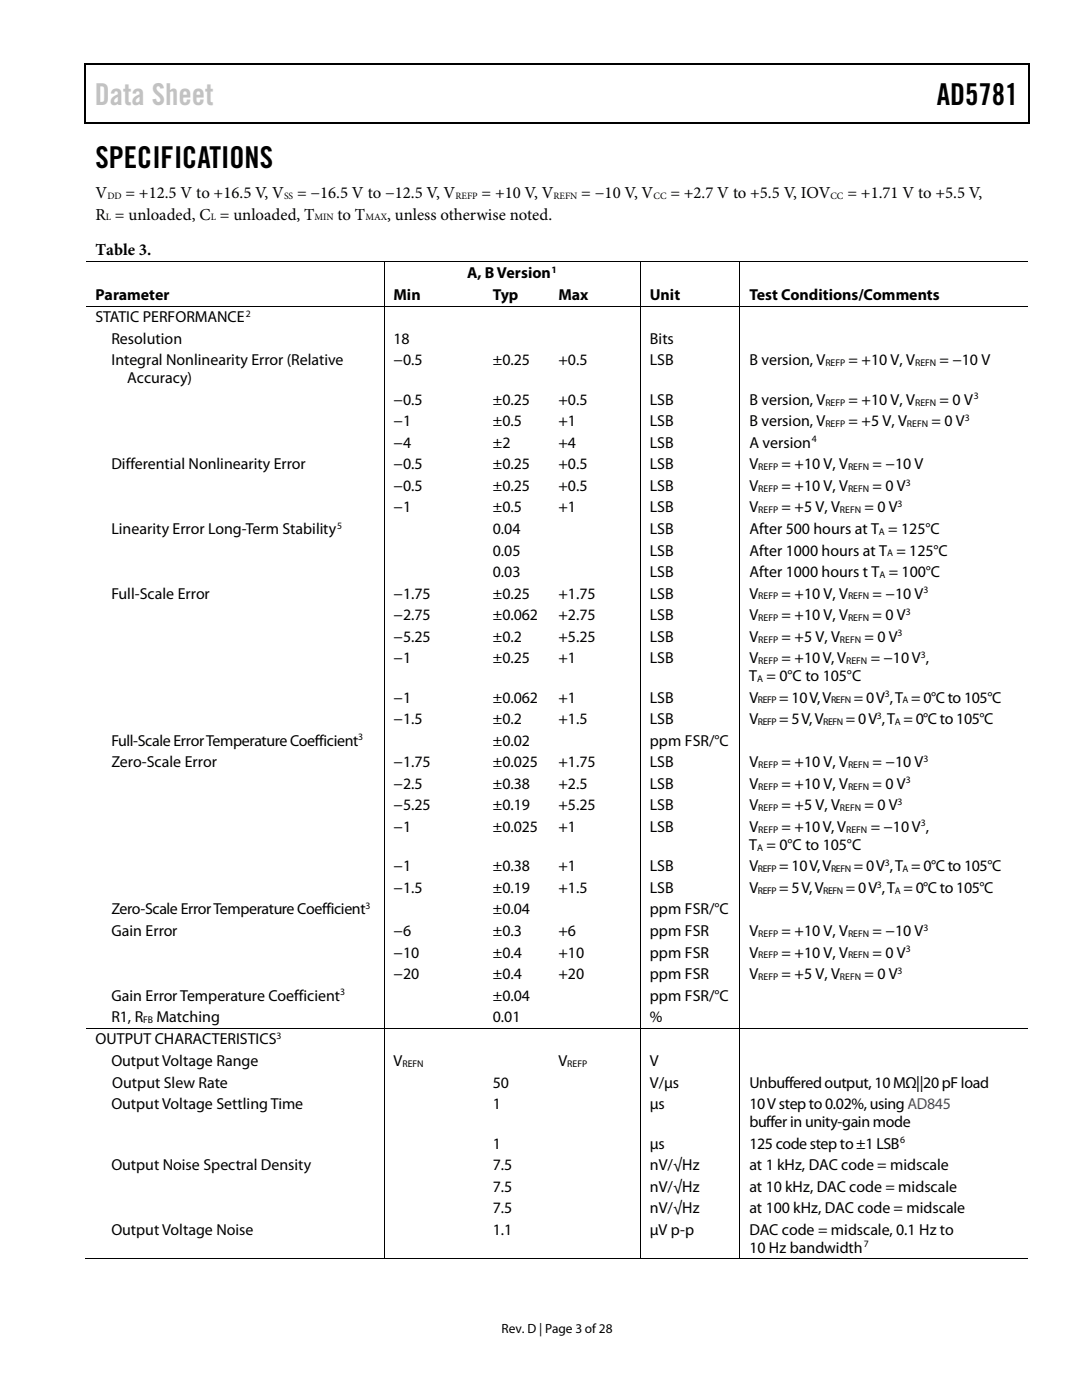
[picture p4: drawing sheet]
<svg xmlns="http://www.w3.org/2000/svg" width="216mm" height="279mm" viewBox="0 0 216 279" stroke-linecap="round" stroke-linejoin="round" font-family="sans-serif">
<defs><g id="words">
<text font-size="6" fill="#c1c1c1" x="18.9" y="20.9">Data Sheet</text>
<g font-size="6">
<text x="186.9" y="20.9">AD5781</text>
<text x="19" y="33.6">SPECIFICATIONS</text>
</g>
<g font-size="3.3">
<text x="19" y="39.5">V</text>
<text x="25.1" y="39.5">= +12.5 V to +16.5 V, V</text>
<text x="59.3" y="39.5">= −16.5 V to −12.5 V, V</text>
<text x="96.1" y="39.5">= +10 V, V</text>
<text x="116" y="39.5">= −10 V, V</text>
<text x="133.8" y="39.5">= +2.7 V to +5.5 V, IOV</text>
<text x="169.1" y="39.5">= +1.71 V to +5.5 V,</text>
<text x="19" y="43.8">R = unloaded, C = unloaded, T</text>
<text x="67.4" y="43.8">to T</text>
<text x="77.3" y="43.8">, unless otherwise noted.</text>
<text x="19.1" y="50.9">Table 3.</text>
</g>
<g font-size="3.2">
<text x="19" y="59.8">Parameter</text>
<text x="78.5" y="59.8">Min</text>
<text x="93.2" y="55.5">A, B Version</text>
<text x="98.3" y="59.8">Typ</text>
<text x="111.4" y="59.8">Max</text>
<text x="129.7" y="59.8">Unit</text>
<text x="149.5" y="59.8">Test Conditions/Comments</text>
<text x="19" y="64.3">STATIC PERFORMANCE</text>
<text x="22.2" y="68.6">Resolution</text>
<text x="78.5" y="68.6">18</text>
<text x="129.7" y="68.6">Bits</text>
<text x="22.2" y="72.9">Integral Nonlinearity Error (Relative</text>
<text x="25.4" y="76.5">Accuracy)</text>
<text x="78.5" y="72.9">−0.5</text>
<text x="98.3" y="72.9">±0.25</text>
<text x="111.4" y="72.9">+0.5</text>
<text x="129.7" y="72.9">LSB</text>
<text x="149.5" y="72.9">B version, V</text>
<text x="169.3" y="72.9">= +10 V, V</text>
<text x="187.5" y="72.9">= −10 V</text>
<text x="78.5" y="80.8">−0.5</text>
<text x="98.3" y="80.8">±0.25</text>
<text x="111.4" y="80.8">+0.5</text>
<text x="129.7" y="80.8">LSB</text>
<text x="149.5" y="80.8">B version, V</text>
<text x="169.3" y="80.8">= +10 V, V</text>
<text x="187.5" y="80.8">= 0 V</text>
<text x="78.5" y="85.1">−1</text>
<text x="78.5" y="89.4">−4</text>
<text x="98.3" y="85.1">±0.5</text>
<text x="98.3" y="89.4">±2</text>
<text x="111.4" y="85.1">+1</text>
<text x="111.4" y="89.4">+4</text>
<text x="129.7" y="85.1">LSB</text>
<text x="129.7" y="89.4">LSB</text>
<text x="149.5" y="85.1">B version, V</text>
<text x="149.5" y="89.4">A version</text>
<text x="169.3" y="85.1">= +5 V, V</text>
<text x="185.9" y="85.1">= 0 V</text>
<text x="22.2" y="93.7">Differential Nonlinearity Error</text>
<text x="78.5" y="93.7">−0.5</text>
<text x="98.3" y="93.7">±0.25</text>
<text x="111.4" y="93.7">+0.5</text>
<text x="129.7" y="93.7">LSB</text>
<text x="149.5" y="93.7">V</text>
<text x="156" y="93.7">= +10 V, V</text>
<text x="174.1" y="93.7">= −10 V</text>
<text x="78.5" y="98">−0.5</text>
<text x="98.3" y="98">±0.25</text>
<text x="111.4" y="98">+0.5</text>
<text x="129.7" y="98">LSB</text>
<text x="149.5" y="98">V</text>
<text x="156" y="98">= +10 V, V</text>
<text x="174.1" y="98">= 0 V</text>
<text x="22.2" y="106.6">Linearity Error Long-Term Stability</text>
<text x="78.5" y="102.3">−1</text>
<text x="98.3" y="102.3">±0.5</text>
<text x="98.3" y="106.6">0.04</text>
<text x="111.4" y="102.3">+1</text>
<text x="129.7" y="102.3">LSB</text>
<text x="129.7" y="106.6">LSB</text>
<text x="149.5" y="102.3">V</text>
<text x="149.5" y="106.6">After 500 hours at T = 125°C</text>
<text x="156" y="102.3">= +5 V, V</text>
<text x="172.5" y="102.3">= 0 V</text>
<text x="98.3" y="110.9">0.05</text>
<text x="129.7" y="110.9">LSB</text>
<text x="149.5" y="110.9">After 1000 hours at T = 125°C</text>
<text x="22.2" y="119.5">Full-Scale Error</text>
<text x="78.5" y="119.5">−1.75</text>
<text x="98.3" y="115.1">0.03</text>
<text x="98.3" y="119.5">±0.25</text>
<text x="111.4" y="119.5">+1.75</text>
<text x="129.7" y="115.1">LSB</text>
<text x="129.7" y="119.5">LSB</text>
<text x="149.5" y="115.1">After 1000 hours t T = 100°C</text>
<text x="149.5" y="119.5">V</text>
<text x="156" y="119.5">= +10 V, V</text>
<text x="174.1" y="119.5">= −10 V</text>
<text x="78.5" y="123.7">−2.75</text>
<text x="98.3" y="123.7">±0.062</text>
<text x="111.4" y="123.7">+2.75</text>
<text x="129.7" y="123.7">LSB</text>
<text x="149.5" y="123.7">V</text>
<text x="156" y="123.7">= +10 V, V</text>
<text x="174.1" y="123.7">= 0 V</text>
<text x="78.5" y="128.1">−5.25</text>
<text x="98.3" y="128.1">±0.2</text>
<text x="111.4" y="128.1">+5.25</text>
<text x="129.7" y="128.1">LSB</text>
<text x="149.5" y="128.1">V</text>
<text x="156" y="128.1">= +5 V, V</text>
<text x="172.5" y="128.1">= 0 V</text>
<text x="78.5" y="132.3">−1</text>
<text x="98.3" y="132.3">±0.25</text>
<text x="111.4" y="132.3">+1</text>
<text x="129.7" y="132.3">LSB</text>
<text x="149.5" y="135.9">T = 0°C to 105°C</text>
<text x="149.5" y="132.3">V</text>
<text x="156" y="132.3">= +10 V, V</text>
<text x="173.7" y="132.3">= −10 V ,</text>
<text x="78.5" y="140.2">−1</text>
<text x="98.3" y="140.2">±0.062</text>
<text x="111.4" y="140.2">+1</text>
<text x="129.7" y="140.2">LSB</text>
<text x="149.5" y="140.2">V</text>
<text x="155.5" y="140.2">= 10 V, V</text>
<text x="170.4" y="140.2">= 0 V , T = 0°C to 105°C</text>
<text x="22.2" y="148.8">Full-Scale Error Temperature Coefficient</text>
<text x="78.5" y="144.5">−1.5</text>
<text x="98.3" y="144.5">±0.2</text>
<text x="98.3" y="148.8">±0.02</text>
<text x="111.4" y="144.5">+1.5</text>
<text x="129.7" y="144.5">LSB</text>
<text x="129.7" y="148.8">ppm FSR/°C</text>
<text x="149.5" y="144.5">V</text>
<text x="155.5" y="144.5">= 5 V, V</text>
<text x="168.8" y="144.5">= 0 V , T = 0°C to 105°C</text>
<text x="22.2" y="153.1">Zero-Scale Error</text>
<text x="78.5" y="153.1">−1.75</text>
<text x="98.3" y="153.1">±0.025</text>
<text x="111.4" y="153.1">+1.75</text>
<text x="129.7" y="153.1">LSB</text>
<text x="149.5" y="153.1">V</text>
<text x="156" y="153.1">= +10 V, V</text>
<text x="174.1" y="153.1">= −10 V</text>
<text x="78.5" y="157.4">−2.5</text>
<text x="78.5" y="161.7">−5.25</text>
<text x="98.3" y="157.4">±0.38</text>
<text x="98.3" y="161.7">±0.19</text>
<text x="111.4" y="157.4">+2.5</text>
<text x="111.4" y="161.7">+5.25</text>
<text x="129.7" y="157.4">LSB</text>
<text x="129.7" y="161.7">LSB</text>
<text x="149.5" y="157.4">V</text>
<text x="149.5" y="161.7">V</text>
<text x="156" y="157.4">= +10 V, V</text>
<text x="156" y="161.7">= +5 V, V</text>
<text x="172.5" y="161.7">= 0 V</text>
<text x="174.1" y="157.4">= 0 V</text>
<text x="78.5" y="166">−1</text>
<text x="98.3" y="166">±0.025</text>
<text x="111.4" y="166">+1</text>
<text x="129.7" y="166">LSB</text>
<text x="149.5" y="166">V</text>
<text x="156" y="166">= +10 V, V</text>
<text x="173.7" y="166">= −10 V ,</text>
<text x="78.5" y="173.9">−1</text>
<text x="98.3" y="173.9">±0.38</text>
<text x="111.4" y="173.9">+1</text>
<text x="129.7" y="173.9">LSB</text>
<text x="149.5" y="169.6">T = 0°C to 105°C</text>
<text x="149.5" y="173.9">V</text>
<text x="155.5" y="173.9">= 10 V, V</text>
<text x="170.4" y="173.9">= 0 V , T = 0°C to 105°C</text>
<text x="78.5" y="178.2">−1.5</text>
<text x="98.3" y="178.2">±0.19</text>
<text x="111.4" y="178.2">+1.5</text>
<text x="129.7" y="178.2">LSB</text>
<text x="149.5" y="178.2">V</text>
<text x="155.5" y="178.2">= 5 V, V</text>
<text x="168.8" y="178.2">= 0 V , T = 0°C to 105°C</text>
<text x="22.2" y="182.5">Zero-Scale Error Temperature Coefficient</text>
<text x="98.3" y="182.5">±0.04</text>
<text x="129.7" y="182.5">ppm FSR/°C</text>
<text x="22.2" y="186.8">Gain Error</text>
<text x="78.5" y="191.1">−10</text>
<text x="78.5" y="186.8">−6</text>
<text x="98.3" y="191.1">±0.4</text>
<text x="98.3" y="186.8">±0.3</text>
<text x="111.4" y="191.1">+10</text>
<text x="111.4" y="186.8">+6</text>
<text x="129.7" y="191.1">ppm FSR</text>
<text x="129.7" y="186.8">ppm FSR</text>
<text x="149.5" y="191.1">V</text>
<text x="149.5" y="186.8">V</text>
<text x="156" y="186.8">= +10 V, V</text>
<text x="156" y="191.1">= +10 V, V</text>
<text x="174.1" y="186.8">= −10 V</text>
<text x="174.1" y="191.1">= 0 V</text>
<text x="78.5" y="195.4">−20</text>
<text x="98.3" y="195.4">±0.4</text>
<text x="111.4" y="195.4">+20</text>
<text x="129.7" y="195.4">ppm FSR</text>
<text x="149.5" y="195.4">V</text>
<text x="156" y="195.4">= +5 V, V</text>
<text x="172.5" y="195.4">= 0 V</text>
<text x="22.2" y="199.7">Gain Error Temperature Coefficient</text>
<text x="22.2" y="204">R1, R</text>
<text x="31.2" y="204">Matching</text>
<text x="98.3" y="204">0.01</text>
<text x="98.3" y="199.7">±0.04</text>
<text x="129.7" y="204">%</text>
<text x="129.7" y="199.7">ppm FSR/°C</text>
<text x="19" y="208.4">OUTPUT CHARACTERISTICS</text>
<text x="22.2" y="212.7">Output Voltage Range</text>
<text x="78.5" y="212.7">V</text>
<text x="111.4" y="212.7">V</text>
<text x="129.7" y="212.7">V</text>
<text x="22.2" y="221.3">Output Voltage Settling Time</text>
<text x="22.4" y="217">Output Slew Rate</text>
<text x="98.3" y="221.3">1</text>
<text x="98.3" y="217">50</text>
<text x="129.7" y="221.3">µs</text>
<text x="129.7" y="217">V/µs</text>
<text x="149.5" y="217">Unbuffered output, 10MΩ||20pFload</text>
<text x="149.5" y="221.3">10V step to 0.02%, usingAD845</text>
<text x="149.5" y="224.9">bufferin unity-gain mode</text>
<text x="22.2" y="233.5">Output Noise Spectral Density</text>
<text x="98.3" y="229.2">1</text>
<text x="98.3" y="233.5">7.5</text>
<text x="129.7" y="229.2">µs</text>
<text x="129.7" y="233.5">nV/√Hz</text>
<text x="149.5" y="233.5">at 1 kHz, DAC code = midscale</text>
<text x="149.5" y="229.2">125code step to ±1 LSB</text>
<text x="98.3" y="237.8">7.5</text>
<text x="129.7" y="237.8">nV/√Hz</text>
<text x="149.5" y="237.8">at 10 kHz, DAC code = midscale</text>
<text x="98.3" y="242.1">7.5</text>
<text x="129.7" y="242.1">nV/√Hz</text>
<text x="149.5" y="242.1">at 100 kHz, DAC code = midscale</text>
<text x="22.2" y="246.4">Output Voltage Noise</text>
<text x="98.3" y="246.4">1.1</text>
<text x="129.7" y="246.4">µV p-p</text>
<text x="149.5" y="246.4">DAC code = midscale, 0.1 Hz to</text>
<text x="149.5" y="250">10 Hz bandwidth</text>
</g>
<text font-size="2.7" x="100.1" y="266">Rev. D | Page 3 of28</text>
<g font-size="1.9">
<text x="21.4" y="39.7">DD</text>
<text x="56.7" y="39.7">SS</text>
<text x="90.9" y="39.7">REFP</text>
<text x="110.4" y="39.7">REFN</text>
<text x="130.4" y="39.7">CC</text>
<text x="165.7" y="39.7">CC</text>
<text x="21.1" y="44">L</text>
<text x="42" y="44">L</text>
<text x="62.7" y="44">MIN</text>
<text x="72.9" y="44">MAX</text>
<text x="110.1" y="54.4">1</text>
<text x="49.1" y="63.2">2</text>
<text x="164.7" y="73.1">REFP</text>
<text x="182.6" y="73.1">REFN</text>
<text x="164.7" y="80.9">REFP</text>
<text x="182.6" y="80.9">REFN</text>
<text x="194.3" y="79.7">3</text>
<text x="162" y="88.3">4</text>
<text x="164.7" y="85.3">REFP</text>
<text x="181" y="85.3">REFN</text>
<text x="192.5" y="84">3</text>
<text x="151.3" y="93.9">REFP</text>
<text x="169.2" y="93.9">REFN</text>
<text x="151.3" y="98.1">REFP</text>
<text x="169.2" y="98.1">REFN</text>
<text x="179.1" y="101.2">3</text>
<text x="180.8" y="96.9">3</text>
<text x="67.3" y="105.5">5</text>
<text x="151.3" y="102.4">REFP</text>
<text x="167.6" y="102.4">REFN</text>
<text x="175.4" y="106.7">A</text>
<text x="177" y="111">A</text>
<text x="151.3" y="119.6">REFP</text>
<text x="169.2" y="119.6">REFN</text>
<text x="175.5" y="115.3">A</text>
<text x="184.3" y="118.4">3</text>
<text x="151.3" y="123.9">REFP</text>
<text x="169.2" y="123.9">REFN</text>
<text x="180.8" y="122.7">3</text>
<text x="151.3" y="128.2">REFP</text>
<text x="167.6" y="128.2">REFN</text>
<text x="179.1" y="127">3</text>
<text x="183.7" y="131.3">3</text>
<text x="151.1" y="136.1">A</text>
<text x="151.3" y="132.5">REFP</text>
<text x="168.8" y="132.5">REFN</text>
<text x="151.2" y="140.4">REFP</text>
<text x="165.8" y="140.4">REFN</text>
<text x="175" y="143.5">3</text>
<text x="176.5" y="139.1">3</text>
<text x="180.1" y="140.4">A</text>
<text x="71.5" y="147.7">3</text>
<text x="151.2" y="144.7">REFP</text>
<text x="164.3" y="144.7">REFN</text>
<text x="178.6" y="144.7">A</text>
<text x="151.3" y="153.3">REFP</text>
<text x="169.2" y="153.3">REFN</text>
<text x="184.3" y="152.1">3</text>
<text x="151.3" y="157.6">REFP</text>
<text x="151.3" y="161.9">REFP</text>
<text x="167.6" y="161.9">REFN</text>
<text x="169.2" y="157.6">REFN</text>
<text x="179.1" y="160.7">3</text>
<text x="180.8" y="156.3">3</text>
<text x="151.3" y="166.2">REFP</text>
<text x="168.8" y="166.2">REFN</text>
<text x="183.7" y="164.9">3</text>
<text x="151.1" y="169.8">A</text>
<text x="176.5" y="172.8">3</text>
<text x="151.2" y="174.1">REFP</text>
<text x="151.2" y="178.4">REFP</text>
<text x="164.3" y="178.4">REFN</text>
<text x="165.8" y="174.1">REFN</text>
<text x="175" y="177.1">3</text>
<text x="178.6" y="178.4">A</text>
<text x="180.1" y="174.1">A</text>
<text x="72.9" y="181.4">3</text>
<text x="184.3" y="185.7">3</text>
<text x="151.3" y="186.9">REFP</text>
<text x="151.3" y="191.3">REFP</text>
<text x="169.2" y="186.9">REFN</text>
<text x="169.2" y="191.3">REFN</text>
<text x="180.8" y="190">3</text>
<text x="151.3" y="195.5">REFP</text>
<text x="167.6" y="195.5">REFN</text>
<text x="179.1" y="194.3">3</text>
<text x="67.9" y="198.6">3</text>
<text x="28.6" y="204.1">FB</text>
<text x="55.2" y="207.4">3</text>
<text x="80.3" y="212.9">REFN</text>
<text x="113.2" y="212.9">REFP</text>
<text x="179.6" y="228.2">6</text>
<text x="172.3" y="249">7</text>
</g>
</g></defs>
<g fill="#000">
<path d="M16.9 12.7h.2v1h-.2zM16.9 12.7h.2v.3h-.2zM82.5 12.7h.3v.3h-.3zM205.1 12.7h.3v1h-.3zM205.1 12.7h.3v.3h-.3zM16.9 24.4h.2v.2h-.2zM82.3 24.4h.2v.2h-.2zM205.1 24.4h.3v.2h-.3zM76.5 52.1h.2v.2h-.2zM127.7 52.1h.1v.2h-.1zM147.5 52.1h.2v.2h-.2zM76.5 61h.2v.2h-.2z"/>
<path d="M96.4 61h.2v.2h-.2zM109.6 61h.1v.2h-.1zM127.7 61h.1v.2h-.1zM147.5 61h.2v.2h-.2zM76.5 205.1h.2v.2h-.2zM96.4 205.1h.2v.2h-.2zM109.6 205.1h.1v.2h-.1zM127.7 205.1h.1v.2h-.1zM147.5 205.1h.2v.2h-.2zM76.5 251.2h.2v.1h-.2zM96.2 251.2h.2v.1h-.2zM109.3 251.2h.2v.1h-.2z"/>
<path d="M127.7 251.2h.1v.1h-.1zM147.5 251.2h.2v.1h-.2z"/>
</g>
<path d="M17 13.7v10.7M17.1 12.8h65.4M82.8 12.8h122.3M205.2 13.7v10.7M17.1 24.5h188" fill="none" stroke="#000" stroke-width=".25"/>
<g fill="none" stroke="#000" stroke-width=".2">
<path d="M17.1 52.2h59.4M76.6 52.3v8.7M76.7 52.2h51M127.8 52.3v8.7M127.8 52.2h19.7M147.6 52.3v8.7M147.7 52.2h57.4M17.1 61.1h59.4M76.6 61.2v143.9M76.7 61.1h19.7M96.6 61.1h13M109.7 61.1h18"/>
<path d="M127.8 61.2v143.9M127.8 61.1h19.7M147.6 61.2v143.9M147.7 61.1h57.4M17.1 205.2h59.4M76.6 205.3v45.9M76.7 205.2h19.7M96.6 205.2h13M109.7 205.2h18M127.8 205.3v45.9M127.8 205.2h19.7M147.6 205.3v45.9"/>
<path d="M147.7 205.2h57.4M16.9 251.2h59.6M76.7 251.2h51M127.8 251.2h19.7M147.7 251.2h57.4"/>
</g>
<use href="#words"/>
</svg>
